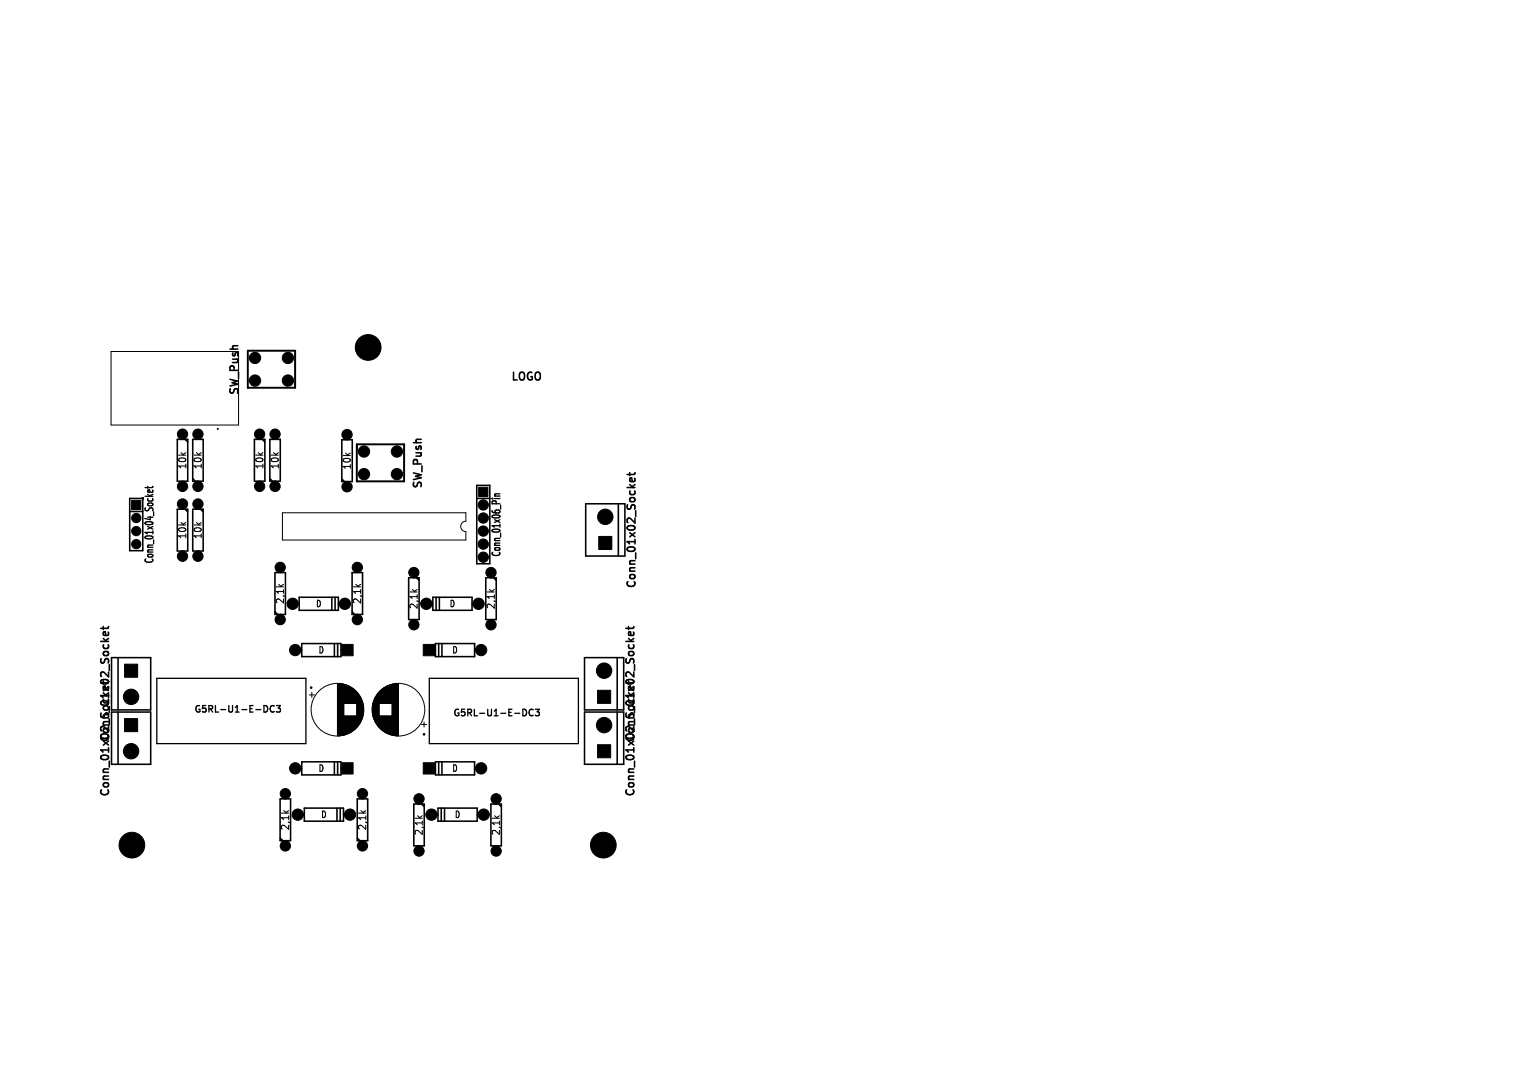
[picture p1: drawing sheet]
<svg xmlns="http://www.w3.org/2000/svg" width="297mm" height="210mm" viewBox="0 0 297 210" stroke-linecap="round" stroke-linejoin="round" font-family="sans-serif">
<defs><g id="words">
<g font-size="2.1">
<text x="46.8" y="77" transform="rotate(-90 46.8 77)">SW_Push</text>
<text x="99.2" y="74.4">LOGO</text>
<text x="82.5" y="95.2" transform="rotate(-90 82.5 95.2)">SW_Push</text>
<text x="30.2" y="109.8" transform="rotate(-90 30.2 109.8)">Conn_01x04_Socket</text>
<text x="97.7" y="108.5" transform="rotate(-90 97.7 108.5)">Conn_01x06_Pin</text>
<text x="124" y="114.6" transform="rotate(-90 124 114.6)">Conn_01x02_Socket</text>
<text x="21.6" y="144.5" transform="rotate(-90 21.6 144.5)">Conn_01x02_Socket</text>
<text x="123.8" y="144.5" transform="rotate(-90 123.8 144.5)">Conn_01x02_Socket</text>
<text x="21.6" y="155.1" transform="rotate(-90 21.6 155.1)">Conn_01x02_Socket</text>
</g>
<g font-size="1.9">
<text x="36.5" y="91.4" transform="rotate(-90 36.5 91.4)">10k</text>
<text x="39.5" y="91.4" transform="rotate(-90 39.5 91.4)">10k</text>
<text x="51.5" y="91.4" transform="rotate(-90 51.5 91.4)">10k</text>
<text x="54.5" y="91.4" transform="rotate(-90 54.5 91.4)">10k</text>
<text x="68.5" y="91.5" transform="rotate(-90 68.5 91.5)">10k</text>
<text x="36.5" y="105" transform="rotate(-90 36.5 105)">10k</text>
<text x="39.5" y="105" transform="rotate(-90 39.5 105)">10k</text>
<text x="55.5" y="117.6" transform="rotate(-90 55.5 117.6)">2,1k</text>
<text x="70.5" y="117.6" transform="rotate(-90 70.5 117.6)">2,1k</text>
<text x="81.5" y="118.6" transform="rotate(-90 81.5 118.6)">2,1k</text>
<text x="96.5" y="118.6" transform="rotate(-90 96.5 118.6)">2,1k</text>
<text x="56.5" y="161.6" transform="rotate(-90 56.5 161.6)">2,1k</text>
<text x="71.5" y="161.6" transform="rotate(-90 71.5 161.6)">2,1k</text>
<text x="82.5" y="162.6" transform="rotate(-90 82.5 162.6)">2,1k</text>
<text x="97.5" y="162.6" transform="rotate(-90 97.5 162.6)">2,1k</text>
</g>
<g font-size="1.8">
<text x="61.3" y="118.3">D</text>
<text x="87.3" y="118.3">D</text>
<text x="61.8" y="127.3">D</text>
<text x="87.8" y="127.3">D</text>
<text x="37.6" y="138.9">G5RL-U1-E-DC3</text>
<text x="88" y="139.6">G5RL-U1-E-DC3</text>
<text x="61.8" y="150.3">D</text>
<text x="87.8" y="150.3">D</text>
<text x="62.3" y="159.3">D</text>
<text x="88.3" y="159.3">D</text>
</g>
</g></defs>
<g fill="none" stroke="#000" stroke-width=".25">
<path d="M28.7 94.6v.4M29.7 95.3v.3l-.2 .1h-.7v-.4h.3l.1 .4M29.7 94.6l-.2 .2h-1.3M95.7 96.9h.2M96.2 96.9h1M96.2 96.5h1M97.2 96l-.9 .1-.1 .2 .2 .2M30.5 131.9h29v12.7h-29zM51.3 137.2a.64 .64 0 0 1 .8 .6 .64 .64 0 0 1-.8 .7M53.3 137.3a.6 .6 0 0 0-.8 .4 .6 .6 0 0 0 .6 .8l.2-.2M53.8 137.2h.7l-.4 .5 .4 .1v.5l-.2 .2-.5-.2M83.5 131.9h29v12.7h-29z"/>
<path d="M101.7 137.9a.64 .64 0 0 1 .7 .6 .64 .64 0 0 1-.7 .7M103.7 138a.6 .6 0 0 0-.8 .5 .6 .6 0 0 0 .6 .7l.2-.1M104.1 137.9h.8l-.4 .5 .3 .1v.6l-.1 .1-.6-.1"/>
<circle cx="60.5" cy="133.7" r=".13"/>
<circle cx="82.5" cy="142.8" r=".13"/>
</g>
<g fill="none" stroke="#000" stroke-width=".3">
<path d="M25.2 96.9h2.6v10.2h-2.6zM25.2 99.5h2.6M34.5 85.4h2v8.2h-2zM34.5 99h2v8.1h-2zM35.5 84.4v1M35.5 93.6v1M35.5 98v1M36 99l.5 .5M36 85.4l.5 .5M37.5 85.4h2v8.2h-2zM37.5 99h2v8.1h-2zM37.5 93.1l.5 .5"/>
<path d="M38.5 84.4v1M38.5 93.6v1M38.5 98v1M39 99l.5 .5M49.5 85.4h2v8.2h-2zM50.5 84.4v1M50.5 93.6v1M51 85.4l.5 .5M52.5 85.4h2v8.2h-2zM52.5 93.1l.5 .5M53.5 84.4v1M53.5 93.6v1"/>
<path d="M66.5 85.5h2v8.1h-2zM66.5 93.1l.5 .5M67.5 84.5v1M67.5 93.6v1.1M92.7 96.9h2.6M92.7 94.4h2.6v15.2h-2.6zM113.9 98h7.6v10.1h-7.6zM120.3 98v10.1M122.5 94.2l.6 .6M122.5 91.9v.6M123.4 93l.1 .4-.2 .2h-.7v-.6l.2-.1 .2 .7M123.5 94.2l-.6 .5"/>
<path d="M123.5 91.9l-.2 .4h-1.3M35.5 107.1v1.1M38.5 107.1v1.1M53.5 111.3h2v8.2h-2zM53.5 119l.5 .5M54.5 110.3v1M54.5 119.5v1M56.9 117.4h1.3M58.2 116.1h7.6v2.6h-7.6zM64.5 116.1v2.6M65.2 116.1v2.6M65.8 117.4h1.3"/>
<path d="M68.5 111.3h2v8.2h-2zM68.5 119l.5 .5M69.5 110.3v1M69.5 119.5v1M79.5 112.3h2v8.2h-2zM80.5 111.3v1M81 112.3l.5 .6M82.9 117.4h1.3M84.2 116.1h7.6v2.6h-7.6zM84.8 116.1v2.6M85.5 116.1v2.6M91.8 117.4h1.3"/>
<path d="M94.5 112.3h2v8.2h-2zM95.5 111.3v1M96 112.3l.5 .6M20.1 124.1l.6 .6M20.1 121.8v.6M21 122.9l.1 .4-.2 .3-.7-.1v-.6l.3-.1 .1 .8M21.1 121.8l-.2 .4h-1.3M21.1 124.1l-.6 .5M21.7 127.9h7.6v10.1h-7.6zM21.7 138.5h7.6v10.1h-7.6zM23 127.9v10.1M23 138.5v10.1"/>
<path d="M57.4 126.4h1.3M58.7 125.1h7.6v2.6h-7.6zM65 125.1v2.6M65.7 125.1v2.6M66.3 126.4h1.3M80.5 120.5v1M83.4 126.4h1.3M84.7 125.1h7.6v2.6h-7.6zM85.3 125.1v2.6M86 125.1v2.6M92.3 126.4h1.3M95.5 120.5v1"/>
<path d="M113.7 138.5h7.6v10.1h-7.6zM113.7 127.9h7.6v10.1h-7.6zM120 127.9v10.1M120 138.5v10.1M122.3 124.1l.5 .6M122.3 121.8v.6M123.2 122.9l.1 .4-.2 .3-.8-.1v-.6l.3-.1 .2 .8M123.3 124.1l-.6 .5M123.3 121.8l-.2 .4h-1.4M54.5 155.3h2v8.2h-2zM55.5 154.3v1M57.4 149.4h1.3"/>
<path d="M57.9 158.4h1.3M58.7 148.1h7.6v2.6h-7.6zM59.2 157.1h7.6v2.6h-7.6zM65 148.1v2.6M65.5 157.1v2.6M65.7 148.1v2.6M66.2 157.1v2.6M66.3 149.4h1.3M66.8 158.4h1.3M69.5 155.3h2v8.2h-2zM70.5 154.3v1M80.5 156.3h2v8.2h-2z"/>
<path d="M81.5 155.3v1M82 156.3l.5 .6M83.4 149.4h1.3M83.9 158.4h1.3M84.7 148.1h7.6v2.6h-7.6zM85.2 157.1h7.6v2.6h-7.6zM85.3 148.1v2.6M85.8 157.1v2.6M86 148.1v2.6M86.5 157.1v2.6M92.3 149.4h1.3M92.8 158.4h1.3"/>
<path d="M95.5 156.3h2v8.2h-2zM96.5 155.3v1M97 156.3l.5 .6M121.8 147.1a.9 .9 0 0 1 1.5 .2 .87 .87 0 0 1-1.6-.1zM121.9 153.6a.61 .61 0 0 0 0 .7 .61 .61 0 0 0 .7 .2 .57 .57 0 0 0 .6-.3 .57 .57 0 0 0-.1-.6M122.3 151.6h1M122.3 150.2h1M122.3 152.4l.7-.2 .2 .2 .1 .3-.3 .3h-.5l-.2-.3zM123.3 145.4v.9M123.3 149.5l-1 .1v.4l.1 .2M123.3 150.9l-1 .1v.3l.1 .3M123.3 145.8h-1.6l.5 .5"/>
<path d="M123.4 148v1.2M54.5 163l.5 .5M55.5 163.5v1M69.5 163l.5 .5M70.5 163.5v1M81.5 164.5v1M96.5 164.5v1"/>
</g>
<g fill="#000" stroke="#000" stroke-width=".19">
<path d="M25.6 97.3h1.8v1.8h-1.8zM93.1 94.7h1.8v1.9h-1.8zM116.5 104.3h2.5v2.5h-2.5zM24.2 139.7h2.6v2.6h-2.6zM24.2 129.2h2.6v2.5h-2.6zM66.5 125.3h2.2v2.2h-2.2zM82.3 125.3h2.2v2.2h-2.2zM116.2 134.2h2.6v2.6h-2.6zM66.5 148.3h2.2v2.2h-2.2zM82.3 148.3h2.2v2.2h-2.2zM116.2 144.8h2.6v2.5h-2.6z"/>
<circle cx="49.6" cy="74" r="1.1"/>
<circle cx="49.6" cy="69.6" r="1.1"/>
<circle cx="56" cy="74" r="1.1"/>
<circle cx="56" cy="69.6" r="1.1"/>
<circle cx="71.6" cy="67.6" r="2.5"/>
<circle cx="27.8" cy="96.9" r=".15"/>
<circle cx="35.5" cy="98" r="1"/>
<circle cx="35.5" cy="94.6" r="1"/>
<circle cx="35.5" cy="84.4" r="1"/>
<circle cx="38.5" cy="94.6" r="1"/>
<circle cx="38.5" cy="84.4" r="1"/>
<circle cx="38.5" cy="98" r="1"/>
<circle cx="50.5" cy="84.4" r="1"/>
<circle cx="50.5" cy="94.6" r="1"/>
<circle cx="53.5" cy="84.4" r="1"/>
<circle cx="53.5" cy="94.6" r="1"/>
<circle cx="67.5" cy="84.5" r="1"/>
<circle cx="67.5" cy="94.7" r="1"/>
<circle cx="70.8" cy="87.8" r="1.1"/>
<circle cx="70.8" cy="92.2" r="1.1"/>
<circle cx="77.2" cy="87.8" r="1.1"/>
<circle cx="77.2" cy="92.2" r="1.1"/>
<circle cx="94" cy="98.2" r="1"/>
<circle cx="26.5" cy="105.8" r=".9"/>
<circle cx="26.5" cy="100.7" r=".9"/>
<circle cx="26.5" cy="103.3" r=".9"/>
<circle cx="35.5" cy="108.2" r="1"/>
<circle cx="38.5" cy="108.2" r="1"/>
<circle cx="54.5" cy="110.3" r="1"/>
<circle cx="56.9" cy="117.4" r="1.1"/>
<circle cx="67.1" cy="117.4" r="1.1"/>
<circle cx="69.5" cy="110.3" r="1"/>
<circle cx="80.5" cy="111.3" r="1"/>
<circle cx="82.9" cy="117.4" r="1.1"/>
<circle cx="93.1" cy="117.4" r="1.1"/>
<circle cx="94" cy="100.7" r="1"/>
<circle cx="94" cy="103.3" r="1"/>
<circle cx="94" cy="105.8" r="1"/>
<circle cx="94" cy="108.3" r="1"/>
<circle cx="95.5" cy="111.3" r="1"/>
<circle cx="117.7" cy="100.5" r="1.5"/>
<circle cx="25.5" cy="135.5" r="1.5"/>
<circle cx="54.5" cy="120.5" r="1"/>
<circle cx="57.4" cy="126.4" r="1.1"/>
<circle cx="69.5" cy="120.5" r="1"/>
<circle cx="80.5" cy="121.5" r="1"/>
<circle cx="93.6" cy="126.4" r="1.1"/>
<circle cx="95.5" cy="121.5" r="1"/>
<circle cx="117.5" cy="130.4" r="1.5"/>
<circle cx="25.5" cy="146.1" r="1.5"/>
<circle cx="55.5" cy="154.3" r="1"/>
<circle cx="57.4" cy="149.4" r="1.1"/>
<circle cx="57.9" cy="158.4" r="1.1"/>
<circle cx="68.1" cy="158.4" r="1.1"/>
<circle cx="70.5" cy="154.3" r="1"/>
<circle cx="81.5" cy="155.3" r="1"/>
<circle cx="83.9" cy="158.4" r="1.1"/>
<circle cx="93.6" cy="149.4" r="1.1"/>
<circle cx="94.1" cy="158.4" r="1.1"/>
<circle cx="96.5" cy="155.3" r="1"/>
<circle cx="117.5" cy="141" r="1.5"/>
<circle cx="25.7" cy="164.3" r="2.5"/>
<circle cx="55.5" cy="164.5" r="1"/>
<circle cx="70.5" cy="164.5" r="1"/>
<circle cx="81.5" cy="165.5" r="1"/>
<circle cx="96.5" cy="165.5" r="1"/>
<circle cx="117.3" cy="164.3" r="2.5"/>
</g>
<g fill="none" stroke="#000" stroke-width=".19">
<path d="M21.6 68.3h24.8v14.4h-24.8zM54.9 99.7h35.7v1.7a1 1 0 0 0-1 1 1 1 0 0 0 1 1v1.6h-35.7zM60.2 135.1h1M60.7 134.6v1M65.6 132.9v10.2M65.7 132.9v10.2M65.8 132.9v10.2M65.9 132.9v10.2M66 132.9v10.2M66.1 132.9v10.2M66.2 132.9v10.2M66.2 133v10"/>
<path d="M66.3 133v10M66.4 133v10M66.5 133v10M66.6 133v10M66.7 133v10M66.8 133v10M66.8 133.1v9.8M66.9 133.1v9.8M66.9 133.1v3.7M66.9 139.2v3.7M67 133.1v3.7M67 139.2v3.7"/>
<path d="M67.1 139.2l-.1 3.7M67.1 133.1v3.7M67.1 139.2v3.7M67.2 133.2v3.6M67.2 139.2v3.7M67.2 139.2v3.6M67.3 133.2v3.6M67.3 139.2v3.6M67.4 133.2v3.6M67.4 139.2v3.6M67.5 133.3v3.5M67.5 139.2v3.5"/>
<path d="M67.6 133.3v3.5M67.6 139.2v3.5M67.7 133.3v3.5M67.7 139.2v3.5M67.7 133.4v3.4M67.8 139.2l-.1 3.4M67.8 133.4v3.4M67.8 139.2v3.4M67.9 133.4v3.4M67.9 139.2v3.4M67.9 133.5v3.3M68 139.2l-.1 3.3"/>
<path d="M68 133.5v3.3M68 139.2v3.3M68.1 133.5v3.3M68.1 139.2v3.3M68.1 133.6v3.2M68.1 139.2v3.2M68.2 133.6v3.2M68.2 139.2v3.2M68.3 133.7v3.1M68.3 139.2v3.1M68.4 133.7v3.1M68.4 139.2v3.1"/>
<path d="M68.5 133.8v3M68.5 139.2v3M68.6 133.8v3M68.6 139.2v3M68.6 133.9v2.9M68.6 139.2v2.9M68.7 133.9v2.9M68.7 139.2v2.9M68.8 134v2.8M68.8 139.2v2.8M68.9 139.2l-.1 2.8M68.9 134.1v2.7"/>
<path d="M68.9 139.2v2.7M69 134.1v2.7M69 139.2v2.7M69 134.2v2.6M69 139.2v2.6M69.1 134.2v2.6M69.1 139.2v2.6M69.2 134.3v2.5M69.2 139.2v2.5M69.2 134.4v2.4M69.2 139.2v2.4M69.3 134.4v2.4"/>
<path d="M69.3 139.2v2.4M69.4 134.5v2.3M69.4 139.2v2.3M69.4 134.6v6.8M69.5 134.7v6.6M69.6 134.8v6.4M69.7 134.9v6.2M69.8 135v6M69.8 135.1v5.8M69.9 135.2v5.6M70 135.3v5.4M70 135.4v5.2"/>
<path d="M70.1 135.5v5M70.1 135.6v4.8M70.2 135.6v4.8M70.2 135.7v4.6M70.3 135.9v4.2M70.3 136v4M70.4 136.1v3.8M70.4 136.2v3.6M70.5 136.4v3.2M70.5 136.5v3M70.6 136.6v2.8M70.6 136.8v2.4"/>
<path d="M70.6 136.9v2.2M70.7 137.4v1.2M72.4 137.4v1.2M72.5 137.1v1.8M72.5 136.9v2.2M72.5 136.8v2.4M72.6 136.5v3M72.7 136.4v3.2M72.7 136.3v3.4M72.7 136.2v3.6M72.8 136.1v3.8M72.9 135.9v4.2"/>
<path d="M72.9 135.8v4.4M72.9 135.7v4.6M73 135.6v4.8M73.1 135.5v5M73.1 135.4v5.2M73.2 135.3v5.4M73.2 135.2v5.6M73.3 135.1v5.8M73.4 135v6M73.4 134.9v6.2M73.5 134.9v6.2M73.5 134.8v6.4"/>
<path d="M73.6 134.7v6.6M73.7 134.7v6.6M73.7 134.6v6.8M73.8 134.5v2.3M73.8 139.2v2.3M73.9 134.4v2.4M73.9 139.2v2.4M73.9 139.2l.1 2.5M74 134.3v2.5M74 139.2v2.5M74.1 134.2v2.6M74.1 139.2v2.6"/>
<path d="M74.2 139.2v2.7M74.2 134.1v2.7M74.3 134.1v2.7M74.3 139.2v2.7M74.3 134v2.8M74.3 139.2v2.8M74.4 139.2v2.9M74.4 133.9v2.9M74.5 133.9v2.9M74.5 139.2v2.9M74.6 133.8v3M74.6 139.2v3"/>
<path d="M74.6 139.2l.1 3M74.7 133.8v3M74.7 139.2v3M74.7 133.7v3.1M74.7 139.2v3.1M74.8 133.7v3.1M74.8 139.2v3.1M74.9 139.2v3.2M74.9 133.6v3.2M75 133.6v3.2M75 139.2v3.2M75.1 139.2v3.3"/>
<path d="M75.1 133.5v3.3M75.2 133.5v3.3M75.2 139.2v3.3M75.3 133.4v3.4M75.3 139.2v3.4M75.4 133.4v3.4M75.4 139.2v3.4M75.5 133.3v3.5M75.5 139.2v3.5M75.6 133.3v3.5M75.6 139.2v3.5M75.7 133.3v3.5"/>
<path d="M75.7 139.2v3.5M75.7 133.2v3.6M75.7 139.2v3.6M75.7 139.2l.1 3.6M75.8 133.2v3.6M75.8 139.2v3.6M75.9 133.2v3.6M75.9 139.2v3.6M76 139.2v3.7M76 133.1v3.7M76.1 133.1v3.7M76.1 139.2v3.7"/>
<path d="M76.2 139.2v3.7M76.2 133.1v3.7M76.3 133.1v9.8M76.4 133v10M76.5 133v10M76.6 133v10M76.7 133v10M76.8 133v10M76.9 133v10M76.9 132.9v10.2M77 132.9v10.2M77.1 132.9v10.2"/>
<path d="M77.2 132.9v10.2M77.3 132.9v10.2M77.4 132.9v10.2M77.5 132.9v10.2M82 140.9h1M82.5 140.4v1"/>
<circle cx="65.6" cy="138" r="5.1"/>
<circle cx="77.5" cy="138" r="5.1"/>
</g>
<g fill="none" stroke="#000" stroke-width=".38">
<path d="M48.2 68.2h9.2v7.2h-9.2zM69.4 86.4h9.2v7.2h-9.2zM69.4 86.7v.5"/>
<circle cx="71.6" cy="67.6" r="2.29"/>
</g>
<circle cx="42.4" cy="83.4" r=".1" fill="none" stroke="#000" stroke-width=".2"/>
<use href="#words"/>
</svg>
